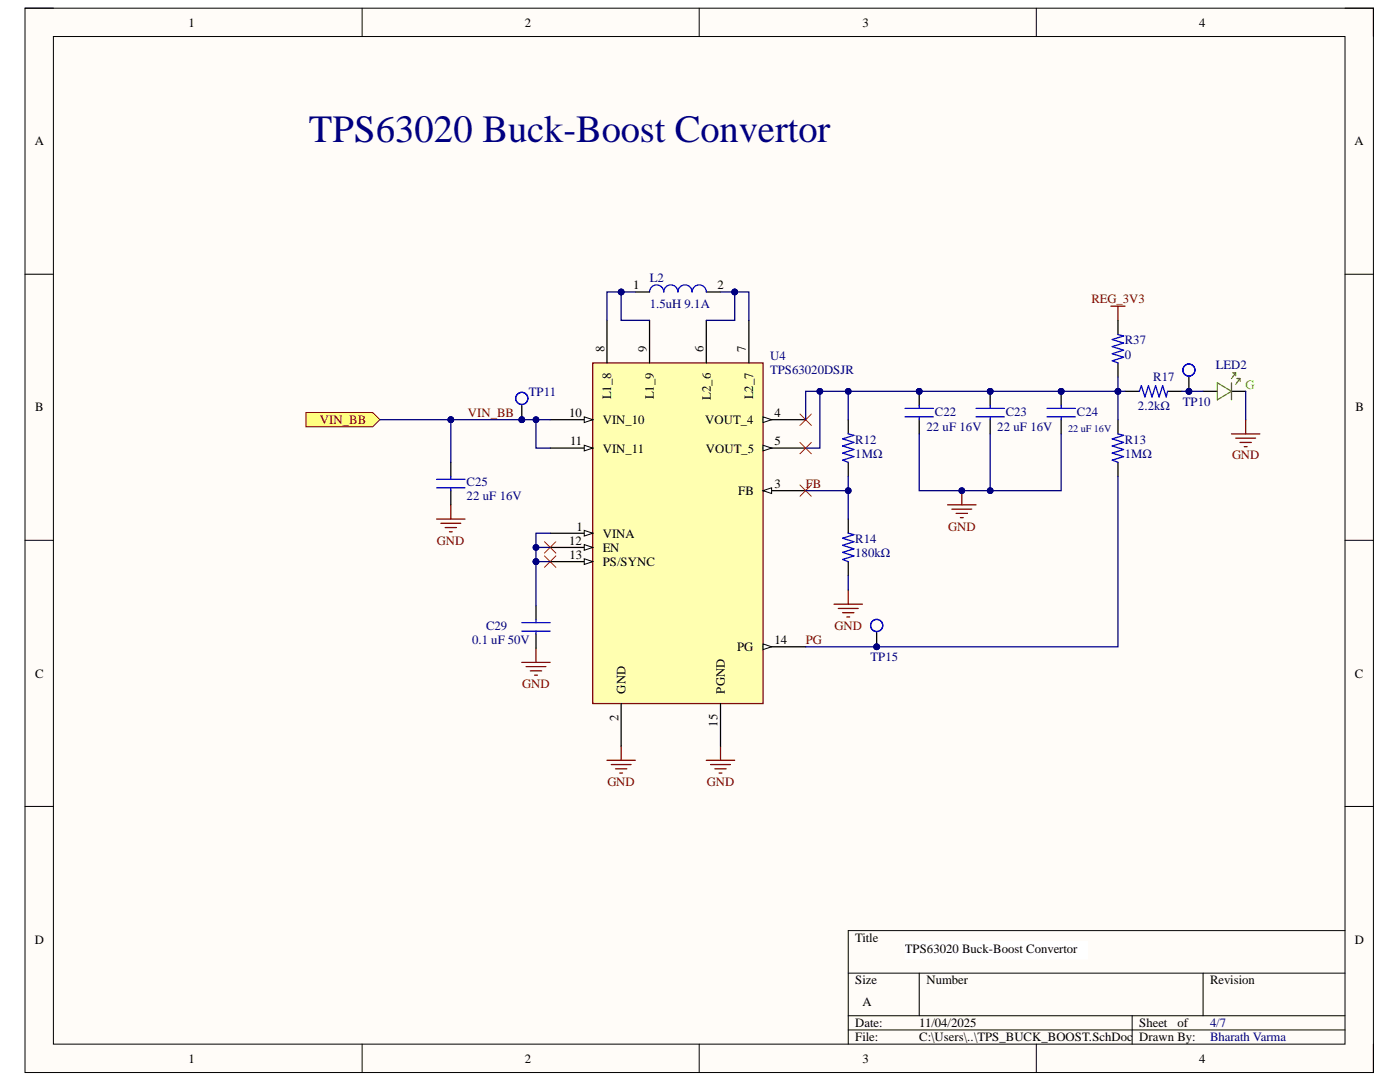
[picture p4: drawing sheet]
<svg xmlns="http://www.w3.org/2000/svg" width="279mm" height="216mm" viewBox="0 0 279 216" stroke-linecap="round" stroke-linejoin="round" font-family="sans-serif">
<defs><g id="words">
<text font-size="7.7" fill="#000080" x="61.7" y="28.2">TPS63020 Buck-Boost Convertor</text>
<g font-size="2.5">
<text x="37.6" y="5.3">1</text>
<text x="104.7" y="5.3">2</text>
<text x="172.1" y="5.3">3</text>
<text x="239.3" y="5.3">4</text>
<text x="6.9" y="29">A</text>
<text x="270.3" y="29">A</text>
<text x="126.4" y="57.7">1</text>
<text x="143.2" y="57.7">2</text>
<text x="120.6" y="70.2" transform="rotate(-90 120.6 70.2)">8</text>
<text x="129.1" y="70.2" transform="rotate(-90 129.1 70.2)">9</text>
<text x="140.4" y="70.2" transform="rotate(-90 140.4 70.2)">6</text>
<text x="148.9" y="70.2" transform="rotate(-90 148.9 70.2)">7</text>
<text x="7" y="82.1">B</text>
<text x="113.6" y="83.2">10</text>
<text x="122" y="79.6" transform="rotate(-90 122 79.6)">L1_8</text>
<text x="130.5" y="79.6" transform="rotate(-90 130.5 79.6)">L1_9</text>
<text x="141.8" y="79.7" transform="rotate(-90 141.8 79.7)">L2_6</text>
<text x="150.3" y="79.6" transform="rotate(-90 150.3 79.6)">L2_7</text>
<text x="154.5" y="83.2">4</text>
<text x="270.5" y="82.1">B</text>
<text x="113.8" y="88.9">11</text>
<text x="120.3" y="84.6">VIN_10</text>
<text x="140.7" y="84.6">VOUT_4</text>
<text x="154.5" y="88.9">5</text>
<text x="120.3" y="90.3">VIN_11</text>
<text x="140.8" y="90.3">VOUT_5</text>
<text x="147.3" y="98.8">FB</text>
<text x="154.5" y="97.3">3</text>
<text x="115" y="105.9">1</text>
<text x="120.3" y="107.3">VINA</text>
<text x="113.6" y="108.7">12</text>
<text x="113.7" y="111.5">13</text>
<text x="120.3" y="110.1">EN</text>
<text x="120.3" y="112.9">PS/SYNC</text>
<text x="147.1" y="129.9">PG</text>
<text x="154.5" y="128.5">14</text>
<text x="7" y="135.2">C</text>
<text x="270.4" y="135.2">C</text>
<text x="123.4" y="143.8" transform="rotate(-90 123.4 143.8)">2</text>
<text x="124.8" y="138.4" transform="rotate(-90 124.8 138.4)">GND</text>
<text x="144.6" y="138.4" transform="rotate(-90 144.6 138.4)">PGND</text>
<text x="143.2" y="145" transform="rotate(-90 143.2 145)">15</text>
<text x="6.9" y="188.3">D</text>
<text x="170.7" y="188">Title</text>
<text x="180.6" y="190.2">TPS63020 Buck-Boost Convertor</text>
<text x="270.4" y="188.3">D</text>
<text x="170.7" y="196.4">Size</text>
<text x="184.9" y="196.4">Number</text>
<text x="241.5" y="196.4">Revision</text>
<text x="172.1" y="200.7">A</text>
<text x="170.7" y="205">Date:</text>
<text x="170.7" y="207.8">File:</text>
<text x="183.5" y="205">11/04/2025</text>
<text x="183.5" y="207.8">C:\Users\..\TPS_BUCK_BOOST.SchDoc</text>
<text x="227.4" y="205">Sheet</text>
<text x="227.4" y="207.8">Drawn By:</text>
<text x="235" y="205">of</text>
<text x="37.6" y="212.1">1</text>
<text x="104.7" y="212.1">2</text>
<text x="172.1" y="212.1">3</text>
<text x="239.3" y="212.1">4</text>
</g>
<g font-size="2.5" fill="#000080">
<text x="129.7" y="56.3">L2</text>
<text x="129.7" y="61.4">1.5uH 9.1A</text>
<text x="153.7" y="71.9">U4</text>
<text x="224.5" y="68.7">R37</text>
<text x="224.5" y="71.6">0</text>
<text x="153.7" y="74.7">TPS63020DSJR</text>
<text x="230.2" y="76.1">R17</text>
<text x="242.7" y="73.6">LED2</text>
<text x="105.6" y="79">TP11</text>
<text x="186.6" y="82.9">C22</text>
<text x="200.7" y="82.9">C23</text>
<text x="214.9" y="82.9">C24</text>
<text x="227.1" y="81.8">2.2kΩ</text>
<text x="236.1" y="80.9">TP10</text>
<text x="170.7" y="88.5">R12</text>
<text x="184.9" y="86">22 uF 16V</text>
<text x="199" y="86">22 uF 16V</text>
<text x="224.5" y="88.5">R13</text>
<text x="170.7" y="91.4">1MΩ</text>
<text x="224.5" y="91.4">1MΩ</text>
<text x="93.1" y="97.1">C25</text>
<text x="93.1" y="99.9">22 uF 16V</text>
<text x="170.7" y="108.4">R14</text>
<text x="170.7" y="111.2">180kΩ</text>
<text x="97" y="125.6">C29</text>
<text x="94.2" y="128.5">0.1 uF 50V</text>
<text x="173.7" y="131.9">TP15</text>
<text x="241.5" y="207.8">Bharath Varma</text>
<text x="241.5" y="205">4/7</text>
</g>
<g font-size="2.5" fill="#800000">
<text x="217.8" y="60.5">REG_3V3</text>
<text x="93.4" y="83.2">VIN_BB</text>
<text x="63.9" y="84.6">VIN_BB</text>
<text x="245.9" y="91.7">GND</text>
<text x="160.8" y="97.3">FB</text>
<text x="189.2" y="105.9">GND</text>
<text x="87.2" y="108.7">GND</text>
<text x="166.5" y="125.6">GND</text>
<text x="160.8" y="128.5">PG</text>
<text x="104.2" y="137.3">GND</text>
<text x="121.2" y="156.8">GND</text>
<text x="141.1" y="156.8">GND</text>
</g>
<text font-size="2.5" fill="#0f0" x="248.6" y="77.5">G</text>
<text font-size="2" fill="#000080" x="213.2" y="86.2">22 uF 16V</text>
</g></defs>
<path d="M5 1.6h269.1v212.4h-269.1z" fill-rule="evenodd" fill="#fffcf8"/>
<path d="M5 1.6h269.1v212.4h-269.1z" fill="none" stroke="#000" stroke-width=".2"/>
<path d="M10.7 7.3h257.7v201h-257.7z" fill-rule="evenodd" fill="#fffcf8"/>
<g fill="none" stroke="#000" stroke-width=".2">
<path d="M5 1.6h5.7M10.7 7.3h257.7v201h-257.7zM72.3 1.6v5.7M139.5 1.6v5.7M206.8 1.6v5.7M268.4 1.6h5.7v5.7M5 54.7h5.7M268.4 54.7h5.7M5 107.8h5.7M268.4 107.8h5.7M5 160.9h5.7M268.4 160.9h5.7"/>
<path d="M169.3 194.2h99.1M183.5 194.2v8.5M240.1 194.2v8.5M268.4 185.7h-99.1v22.6M72.3 208.3v5.7M139.5 208.3v5.7M169.3 202.7h99.1M169.3 205.5h99.1M206.8 208.3v5.7M225.9 202.7v5.6M274.1 208.3v5.7"/>
</g>
<g fill="none" stroke="#800000" stroke-width=".25">
<path d="M192 97.9v2.8M87.1 103.6h5.7M88 104.4h4M88.8 105.3h2.3M89.7 106.1h.6M90 100.7v2.9M169.3 117.7v2.9M189.1 100.7h5.7M190 101.6h3.9M190.8 102.4h2.3M191.7 103.3h.5M104.1 132.2h5.7"/>
<path d="M105 133h3.9M105.8 133.9h2.3M106.7 134.7h.6M107 129.3v2.9M166.5 120.6h5.6M167.3 121.4h4M168.2 122.3h2.2M169 123.1h.6M121.1 151.7h5.7M122 152.6h3.9M122.8 153.4h2.3M123.7 154.3h.5"/>
<path d="M124 148.9v2.8M141 151.7h5.6M141.8 152.6h4M142.7 153.4h2.2M143.5 154.3h.6M143.8 148.9v2.8"/>
</g>
<path d="M169.3 83.7v2.9M169.3 92.2v2.9M223.1 83.7v2.9M223.1 92.2v2.9M169.3 103.6v2.8M169.3 112.1v2.8" fill="none" stroke="#000" stroke-width=".25"/>
<path d="M169.3 86.6l1.1 .3-2.2 .7 2.2 .7-2.2 .7 2.2 .7-2.2 .7 2.2 .7-2.2 .7 1.1 .4M223.1 86.6l1.1 .3-2.2 .7 2.2 .7-2.2 .7 2.2 .7-2.2 .7 2.2 .7-2.2 .7 1.1 .4M169.3 106.4l1.1 .3-2.2 .7 2.2 .7-2.2 .7 2.2 .7-2.2 .7 2.2 .7-2.2 .7 1.1 .5" fill="none" stroke="#00f" stroke-width=".25"/>
<circle cx="191.9" cy="97.9" r=".57" fill="#000080"/>
<circle cx="191.9" cy="97.9" r=".57" fill="none" stroke="#000080" stroke-width=".2"/>
<circle cx="197.6" cy="78.1" r=".56" fill="#000080"/>
<circle cx="197.6" cy="78.1" r=".56" fill="none" stroke="#000080" stroke-width=".2"/>
<path d="M197.6 78.1v2.8" fill="none" stroke="#000" stroke-width=".25"/>
<circle cx="197.6" cy="78.1" r=".56" fill="#000080"/>
<circle cx="197.6" cy="78.1" r=".56" fill="none" stroke="#000080" stroke-width=".2"/>
<path d="M197.6 83.7v2.9" fill="none" stroke="#000" stroke-width=".25"/>
<path d="M194.8 83.2h5.6M194.8 81.5h5.6M197.6 80.9v.6M197.6 83.2v.5" fill="none" stroke="#00f" stroke-width=".25"/>
<circle cx="211.8" cy="78.1" r=".57" fill="#000080"/>
<circle cx="211.8" cy="78.1" r=".57" fill="none" stroke="#000080" stroke-width=".2"/>
<path d="M211.8 78.1v2.8" fill="none" stroke="#000" stroke-width=".25"/>
<circle cx="211.8" cy="78.1" r=".57" fill="#000080"/>
<circle cx="211.8" cy="78.1" r=".57" fill="none" stroke="#000080" stroke-width=".2"/>
<path d="M211.8 83.7v2.9" fill="none" stroke="#000" stroke-width=".25"/>
<path d="M208.9 83.2h5.7M208.9 81.5h5.7M211.8 80.9v.6M211.8 83.2v.5" fill="none" stroke="#00f" stroke-width=".25"/>
<path d="M118.3 72.4h34v68h-34z" fill-rule="evenodd" fill="#ffffb0"/>
<path d="M118.3 72.4h34v68h-34z" fill="none" stroke="#800000" stroke-width=".25"/>
<path d="M109.8 83.7h8.5" fill="none" stroke="#000" stroke-width=".25"/>
<path d="M116.6 83.2l1.7 .5-1.7 .6z" fill="#f8fcff"/>
<path d="M116.6 83.2l1.7 .5-1.7 .6z" fill="none" stroke="#000" stroke-width=".2"/>
<path d="M109.8 89.4h8.5" fill="none" stroke="#000" stroke-width=".25"/>
<path d="M116.6 88.8l1.7 .6-1.7 .6z" fill="#f8fcff"/>
<path d="M116.6 88.8l1.7 .6-1.7 .6z" fill="none" stroke="#000" stroke-width=".2"/>
<path d="M109.8 106.4h8.5" fill="none" stroke="#000" stroke-width=".25"/>
<path d="M116.6 105.8l1.7 .6-1.7 .6z" fill="#f8fcff"/>
<path d="M116.6 105.8l1.7 .6-1.7 .6z" fill="none" stroke="#000" stroke-width=".2"/>
<path d="M109.8 109.2h8.5" fill="none" stroke="#000" stroke-width=".25"/>
<path d="M116.6 108.7l1.7 .5-1.7 .6z" fill="#f8fcff"/>
<path d="M116.6 108.7l1.7 .5-1.7 .6z" fill="none" stroke="#000" stroke-width=".2"/>
<path d="M109.8 112.1h8.5" fill="none" stroke="#000" stroke-width=".25"/>
<path d="M116.6 111.5l1.7 .6-1.7 .5z" fill="#f8fcff"/>
<path d="M116.6 111.5l1.7 .6-1.7 .5z" fill="none" stroke="#000" stroke-width=".2"/>
<path d="M121.1 63.9v8.5M129.6 63.9v8.5M141 63.9v8.5M149.5 63.9v8.5M152.3 129.1h8.5M124 140.4v8.5M143.8 140.4v8.5" fill="none" stroke="#000" stroke-width=".25"/>
<path d="M152.3 128.5l1.7 .6-1.7 .5z" fill="#f8fcff"/>
<path d="M152.3 128.5l1.7 .6-1.7 .5z" fill="none" stroke="#000" stroke-width=".2"/>
<path d="M152.3 97.9h8.5" fill="none" stroke="#000" stroke-width=".25"/>
<path d="M152.3 97.9l1.7-.6v1.2z" fill="#f8fcff"/>
<path d="M152.3 97.9l1.7-.6v1.2z" fill="none" stroke="#000" stroke-width=".2"/>
<path d="M152.3 89.4h8.5" fill="none" stroke="#000" stroke-width=".25"/>
<path d="M152.3 88.8l1.7 .6-1.7 .6z" fill="#f8fcff"/>
<path d="M152.3 88.8l1.7 .6-1.7 .6z" fill="none" stroke="#000" stroke-width=".2"/>
<path d="M152.3 83.7h8.5" fill="none" stroke="#000" stroke-width=".25"/>
<path d="M152.3 83.2l1.7 .5-1.7 .6z" fill="#f8fcff"/>
<path d="M152.3 83.2l1.7 .5-1.7 .6z" fill="none" stroke="#000" stroke-width=".2"/>
<path d="M61 82.3h13.4l1.4 1.4-1.4 1.5h-13.4z" fill-rule="evenodd" fill="#ffff80"/>
<path d="M61 82.3h13.4l1.4 1.4-1.4 1.5h-13.4z" fill="none" stroke="#800000" stroke-width=".2"/>
<path d="M90 92.2v2.9M90 97.9v2.8" fill="none" stroke="#000" stroke-width=".25"/>
<path d="M87.1 97.3h5.7M87.1 95.6h5.7M90 95.1v.5M90 97.3v.6" fill="none" stroke="#00f" stroke-width=".25"/>
<circle cx="183.4" cy="78.1" r=".57" fill="#000080"/>
<circle cx="183.4" cy="78.1" r=".57" fill="none" stroke="#000080" stroke-width=".2"/>
<path d="M183.5 78.1v2.8" fill="none" stroke="#000" stroke-width=".25"/>
<circle cx="183.4" cy="78.1" r=".57" fill="#000080"/>
<circle cx="183.4" cy="78.1" r=".57" fill="none" stroke="#000080" stroke-width=".2"/>
<path d="M183.5 83.7v2.9" fill="none" stroke="#000" stroke-width=".25"/>
<path d="M180.6 83.2h5.7M180.6 81.5h5.7M183.5 80.9v.6M183.5 83.2v.5" fill="none" stroke="#00f" stroke-width=".25"/>
<path d="M159.7 96.8l2.2 2.2M161.9 96.8l-2.2 2.2" fill="none" stroke="#f00" stroke-width=".2"/>
<path d="M180.6 188h36.4v3.4h-36.4z" fill-rule="evenodd" fill="#fff"/>
<path d="M180.6 188h36.4v3.4h-36.4z" fill="none" stroke="#fff" stroke-width=".2"/>
<path d="M224.5 78.1h2.9M233 78.1h2.9M240.1 78.1h2.8M245.8 78.1h2.8" fill="none" stroke="#000" stroke-width=".25"/>
<path d="M242.9 76.4l2.9 1.7-2.9 1.7zM245.8 76.4v3.4M246.1 74.4h.5M246.6 74.4l-.8 1.1M246.6 74.4v.6M246.9 75.5h.6M247.5 75.5l-.9 1.2M247.5 75.5v.6" fill="none" stroke="#0f0" stroke-width=".25"/>
<path d="M227.4 78.1l.4-1.1 .7 2.2 .7-2.2 .7 2.2 .7-2.2 .7 2.2 .7-2.2 .7 2.2 .3-1.1" fill="none" stroke="#00f" stroke-width=".25"/>
<path d="M245.8 86.6h5.6M246.6 87.4h4M247.5 88.3h2.2M248.3 89.1h.6M248.6 83.7v2.9" fill="none" stroke="#800000" stroke-width=".25"/>
<circle cx="104.1" cy="83.7" r=".57" fill="#000080"/>
<circle cx="104.1" cy="83.7" r=".57" fill="none" stroke="#000080" stroke-width=".2"/>
<path d="M104.1 80.9v2.8" fill="none" stroke="#000" stroke-width=".25"/>
<circle cx="104.1" cy="83.7" r=".57" fill="#000080"/>
<circle cx="104.1" cy="83.7" r=".57" fill="none" stroke="#000080" stroke-width=".2"/>
<circle cx="104.1" cy="79.5" r="1.21" fill="none" stroke="#00f" stroke-width=".25"/>
<circle cx="237.3" cy="78.1" r=".56" fill="#000080"/>
<circle cx="237.3" cy="78.1" r=".56" fill="none" stroke="#000080" stroke-width=".2"/>
<path d="M237.3 75.3v2.8" fill="none" stroke="#000" stroke-width=".25"/>
<circle cx="237.3" cy="78.1" r=".56" fill="#000080"/>
<circle cx="237.3" cy="78.1" r=".56" fill="none" stroke="#000080" stroke-width=".2"/>
<circle cx="237.3" cy="73.8" r="1.21" fill="none" stroke="#00f" stroke-width=".25"/>
<circle cx="175" cy="129.1" r=".56" fill="#000080"/>
<circle cx="175" cy="129.1" r=".56" fill="none" stroke="#000080" stroke-width=".2"/>
<path d="M175 126.2v2.9" fill="none" stroke="#000" stroke-width=".25"/>
<circle cx="175" cy="129.1" r=".56" fill="#000080"/>
<circle cx="175" cy="129.1" r=".56" fill="none" stroke="#000080" stroke-width=".2"/>
<g fill="none" stroke="#00f" stroke-width=".25">
<path d="M129.6 58.3a1.42 1.42 0 0 1 1.4-1.5 1.42 1.42 0 0 1 1.5 1.5 1.41 1.41 0 0 1 1.4-1.5 1.41 1.41 0 0 1 1.4 1.5 1.42 1.42 0 0 1 1.4-1.5 1.42 1.42 0 0 1 1.4 1.5 1.42 1.42 0 0 1 1.4-1.5 1.42 1.42 0 0 1 1.5 1.5M223.1 66.8l1.1 .2-2.2 .7 2.2 .8-2.2 .7 2.2 .7-2.2 .7 2.2 .7-2.2 .7 1.1 .4M104.1 125.9h5.7M104.1 124.2h5.7M107 123.7v.5M107 125.9v.6"/>
<circle cx="175" cy="124.8" r="1.21"/>
</g>
<path d="M159.7 82.6l2.2 2.3M159.7 88.3l2.2 2.2M161.9 82.6l-2.2 2.3M161.9 88.3l-2.2 2.2M108.7 108.1l2.2 2.3M108.7 110.9l2.2 2.3M110.9 108.1l-2.2 2.3M110.9 110.9l-2.2 2.3" fill="none" stroke="#f00" stroke-width=".2"/>
<path d="M126.8 58.3h2.8M141 58.3h2.8M223.1 63.9v2.9M223.1 72.4v2.9M107 120.8v2.9M107 126.5v2.8" fill="none" stroke="#000" stroke-width=".25"/>
<path d="M221.7 61.1h2.8M223.1 61.1v2.8" fill="none" stroke="#800000" stroke-width=".25"/>
<path d="M90 83.7h19.8" fill="none" stroke="#000080" stroke-width=".25"/>
<circle cx="90" cy="83.7" r=".57" fill="#000080"/>
<circle cx="90" cy="83.7" r=".57" fill="none" stroke="#000080" stroke-width=".2"/>
<circle cx="104.1" cy="83.7" r=".57" fill="#000080"/>
<circle cx="104.1" cy="83.7" r=".57" fill="none" stroke="#000080" stroke-width=".2"/>
<circle cx="107" cy="83.7" r=".57" fill="#000080"/>
<circle cx="107" cy="83.7" r=".57" fill="none" stroke="#000080" stroke-width=".2"/>
<path d="M183.5 86.6v11.3h28.3v-11.3" fill="none" stroke="#000080" stroke-width=".25"/>
<circle cx="197.6" cy="97.9" r=".56" fill="#000080"/>
<circle cx="197.6" cy="97.9" r=".56" fill="none" stroke="#000080" stroke-width=".2"/>
<circle cx="191.9" cy="97.9" r=".57" fill="#000080"/>
<circle cx="191.9" cy="97.9" r=".57" fill="none" stroke="#000080" stroke-width=".2"/>
<path d="M90 83.7v8.5" fill="none" stroke="#000080" stroke-width=".25"/>
<circle cx="90" cy="83.7" r=".57" fill="#000080"/>
<circle cx="90" cy="83.7" r=".57" fill="none" stroke="#000080" stroke-width=".2"/>
<path d="M124 58.3v5.6h5.6" fill="none" stroke="#000080" stroke-width=".25"/>
<circle cx="124" cy="58.3" r=".57" fill="#000080"/>
<circle cx="124" cy="58.3" r=".57" fill="none" stroke="#000080" stroke-width=".2"/>
<path d="M107 109.2h2.8" fill="none" stroke="#000080" stroke-width=".25"/>
<circle cx="107" cy="109.2" r=".57" fill="#000080"/>
<circle cx="107" cy="109.2" r=".57" fill="none" stroke="#000080" stroke-width=".2"/>
<path d="M107 112.1h2.8" fill="none" stroke="#000080" stroke-width=".25"/>
<circle cx="107" cy="112.1" r=".57" fill="#000080"/>
<circle cx="107" cy="112.1" r=".57" fill="none" stroke="#000080" stroke-width=".2"/>
<path d="M124 58.3h-2.9v5.6" fill="none" stroke="#000080" stroke-width=".25"/>
<circle cx="124" cy="58.3" r=".57" fill="#000080"/>
<circle cx="124" cy="58.3" r=".57" fill="none" stroke="#000080" stroke-width=".2"/>
<path d="M146.6 58.3v5.6h-5.6" fill="none" stroke="#000080" stroke-width=".25"/>
<circle cx="146.6" cy="58.3" r=".57" fill="#000080"/>
<circle cx="146.6" cy="58.3" r=".57" fill="none" stroke="#000080" stroke-width=".2"/>
<path d="M146.6 58.3h2.9v5.6" fill="none" stroke="#000080" stroke-width=".25"/>
<circle cx="146.6" cy="58.3" r=".57" fill="#000080"/>
<circle cx="146.6" cy="58.3" r=".57" fill="none" stroke="#000080" stroke-width=".2"/>
<path d="M224.5 78.1h-63.7v5.6" fill="none" stroke="#000080" stroke-width=".25"/>
<circle cx="163.6" cy="78.1" r=".57" fill="#000080"/>
<circle cx="163.6" cy="78.1" r=".57" fill="none" stroke="#000080" stroke-width=".2"/>
<circle cx="169.3" cy="78.1" r=".57" fill="#000080"/>
<circle cx="169.3" cy="78.1" r=".57" fill="none" stroke="#000080" stroke-width=".2"/>
<circle cx="183.4" cy="78.1" r=".57" fill="#000080"/>
<circle cx="183.4" cy="78.1" r=".57" fill="none" stroke="#000080" stroke-width=".2"/>
<circle cx="197.6" cy="78.1" r=".56" fill="#000080"/>
<circle cx="197.6" cy="78.1" r=".56" fill="none" stroke="#000080" stroke-width=".2"/>
<circle cx="211.8" cy="78.1" r=".57" fill="#000080"/>
<circle cx="211.8" cy="78.1" r=".57" fill="none" stroke="#000080" stroke-width=".2"/>
<circle cx="223.1" cy="78.1" r=".57" fill="#000080"/>
<circle cx="223.1" cy="78.1" r=".57" fill="none" stroke="#000080" stroke-width=".2"/>
<path d="M169.3 78.1v5.6" fill="none" stroke="#000080" stroke-width=".25"/>
<circle cx="169.3" cy="78.1" r=".57" fill="#000080"/>
<circle cx="169.3" cy="78.1" r=".57" fill="none" stroke="#000080" stroke-width=".2"/>
<path d="M169.3 95.1v2.8" fill="none" stroke="#000080" stroke-width=".25"/>
<circle cx="169.3" cy="97.9" r=".57" fill="#000080"/>
<circle cx="169.3" cy="97.9" r=".57" fill="none" stroke="#000080" stroke-width=".2"/>
<path d="M160.8 97.9h8.5v5.7" fill="none" stroke="#000080" stroke-width=".25"/>
<circle cx="169.3" cy="97.9" r=".57" fill="#000080"/>
<circle cx="169.3" cy="97.9" r=".57" fill="none" stroke="#000080" stroke-width=".2"/>
<path d="M235.9 78.1h4.2M169.3 114.9v2.8" fill="none" stroke="#000080" stroke-width=".25"/>
<circle cx="237.3" cy="78.1" r=".56" fill="#000080"/>
<circle cx="237.3" cy="78.1" r=".56" fill="none" stroke="#000080" stroke-width=".2"/>
<path d="M223.1 95.1v34h-62.3" fill="none" stroke="#000080" stroke-width=".25"/>
<circle cx="175" cy="129.1" r=".56" fill="#000080"/>
<circle cx="175" cy="129.1" r=".56" fill="none" stroke="#000080" stroke-width=".2"/>
<path d="M197.6 86.6v11.3" fill="none" stroke="#000080" stroke-width=".25"/>
<circle cx="197.6" cy="97.9" r=".56" fill="#000080"/>
<circle cx="197.6" cy="97.9" r=".56" fill="none" stroke="#000080" stroke-width=".2"/>
<path d="M109.8 106.4h-2.8v5.7" fill="none" stroke="#000080" stroke-width=".25"/>
<circle cx="107" cy="109.2" r=".57" fill="#000080"/>
<circle cx="107" cy="109.2" r=".57" fill="none" stroke="#000080" stroke-width=".2"/>
<circle cx="107" cy="112.1" r=".57" fill="#000080"/>
<circle cx="107" cy="112.1" r=".57" fill="none" stroke="#000080" stroke-width=".2"/>
<path d="M107 112.1v8.7" fill="none" stroke="#000080" stroke-width=".25"/>
<circle cx="107" cy="112.1" r=".57" fill="#000080"/>
<circle cx="107" cy="112.1" r=".57" fill="none" stroke="#000080" stroke-width=".2"/>
<path d="M248.6 78.1v5.6M107 83.7v5.7h2.8" fill="none" stroke="#000080" stroke-width=".25"/>
<circle cx="107" cy="83.7" r=".57" fill="#000080"/>
<circle cx="107" cy="83.7" r=".57" fill="none" stroke="#000080" stroke-width=".2"/>
<path d="M163.6 78.1v11.3h-2.8" fill="none" stroke="#000080" stroke-width=".25"/>
<circle cx="163.6" cy="78.1" r=".57" fill="#000080"/>
<circle cx="163.6" cy="78.1" r=".57" fill="none" stroke="#000080" stroke-width=".2"/>
<path d="M124 58.3h2.8" fill="none" stroke="#000080" stroke-width=".25"/>
<circle cx="124" cy="58.3" r=".57" fill="#000080"/>
<circle cx="124" cy="58.3" r=".57" fill="none" stroke="#000080" stroke-width=".2"/>
<path d="M143.8 58.3h2.8" fill="none" stroke="#000080" stroke-width=".25"/>
<circle cx="146.6" cy="58.3" r=".57" fill="#000080"/>
<circle cx="146.6" cy="58.3" r=".57" fill="none" stroke="#000080" stroke-width=".2"/>
<path d="M75.8 83.7h14.2" fill="none" stroke="#000080" stroke-width=".25"/>
<circle cx="90" cy="83.7" r=".57" fill="#000080"/>
<circle cx="90" cy="83.7" r=".57" fill="none" stroke="#000080" stroke-width=".2"/>
<path d="M223.1 78.1v5.6" fill="none" stroke="#000080" stroke-width=".25"/>
<circle cx="223.1" cy="78.1" r=".57" fill="#000080"/>
<circle cx="223.1" cy="78.1" r=".57" fill="none" stroke="#000080" stroke-width=".2"/>
<path d="M223.1 75.3v2.8" fill="none" stroke="#000080" stroke-width=".25"/>
<circle cx="223.1" cy="78.1" r=".57" fill="#000080"/>
<circle cx="223.1" cy="78.1" r=".57" fill="none" stroke="#000080" stroke-width=".2"/>
<use href="#words"/>
</svg>
